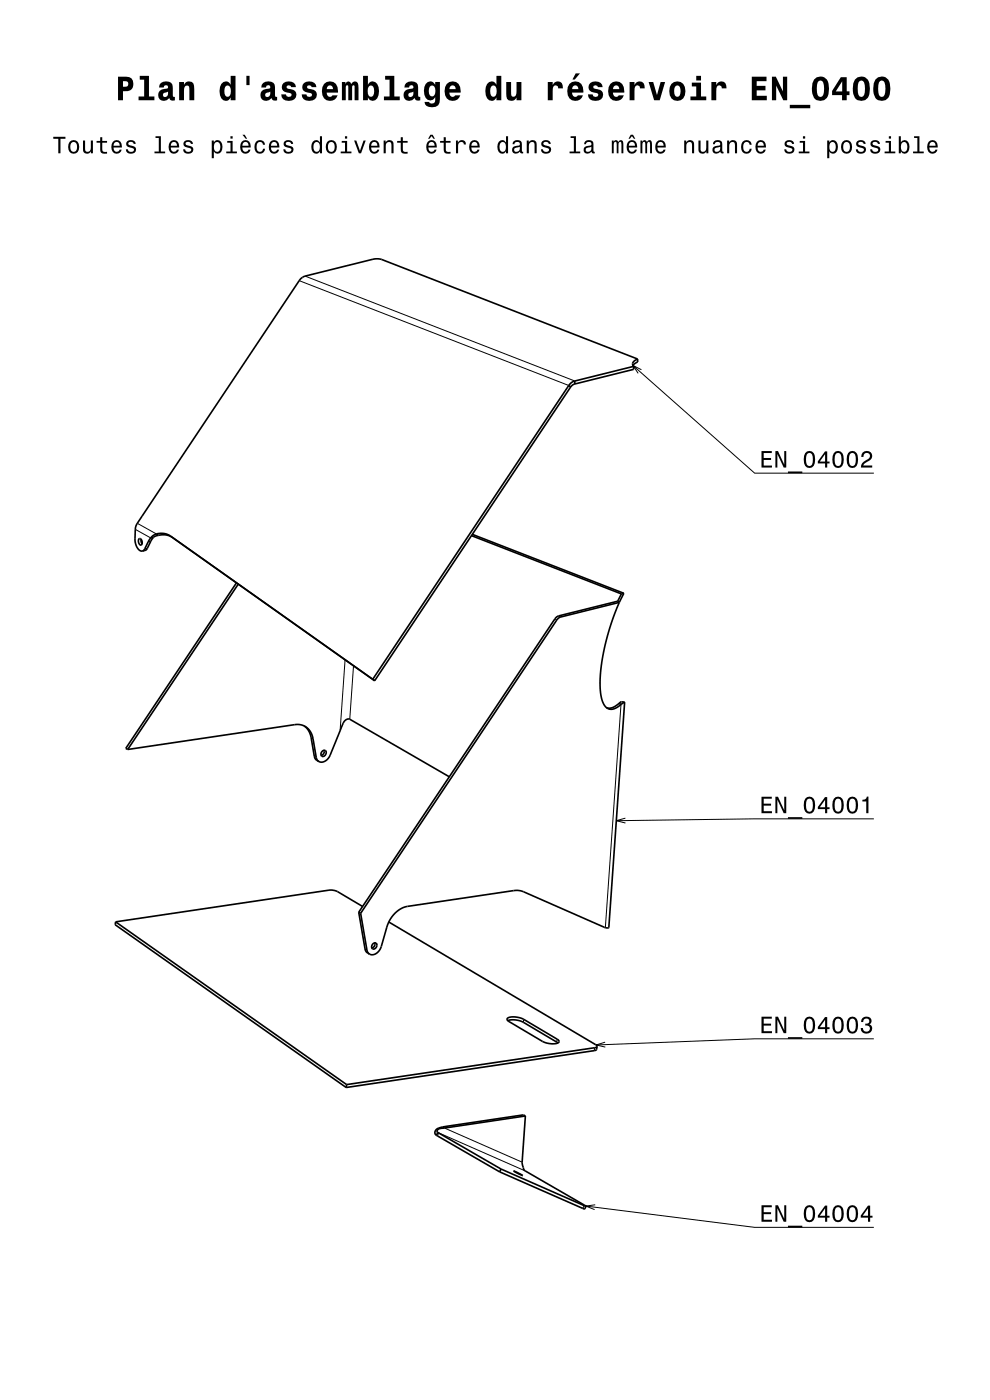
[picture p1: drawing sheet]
<svg xmlns="http://www.w3.org/2000/svg" width="210mm" height="297mm" viewBox="0 0 210 297" stroke-linecap="round" stroke-linejoin="round" font-family="sans-serif">
<g fill="none" stroke="#000" stroke-width=".35">
<path d="M134.4 77.7l-12.5 3.1M134.4 77.7v.7l-12.5 3.1M135.3 76.2l-54.5-21.2h-1.6l-14.7 3.6-1 .9-34.4 51.5-.4 1.2-.1 2.1a2.24 2.24 0 0 0 1.6 2.6M135.3 76.2a1.02 1.02 0 0 0-.9 1.5M135.3 76.2v.6l-1 .7M120.6 81.8l.5 .3M120.6 81.8l-41.5 62.3M121.1 82.1l-41.6 62.3M121.9 80.8a2.07 2.07 0 0 0-1.3 1M121.9 80.8v.7M121.9 81.5l-.8 .6M29.5 114.3l.1-.1a.85 .85 0 0 1 .3 1.4 .92 .92 0 0 1-.4-1.3z"/>
<path d="M29.9 114.4l.2 1M32 114.1l-1.4 2.5-.4 .3M32.5 114l-1.4 2.6-.9 .3M32.5 114l-.5 .1M33.2 113.3a3.6 3.6 0 0 1 2.9 .4l43 30.4M33.2 113.3l-.8 .4-.4 .4M33.2 113.3l.4 .3M33.6 113.6a3.6 3.6 0 0 1 3 .4l42.9 30.4M33.6 113.6l-1.1 .4M100 113.6l31.8 12.4M100.2 113.4l32.1 12.5M50.2 123.6l-23.5 35.2 .4 .2"/>
<path d="M50.5 123.9l-23.4 35.1M131.4 127.8l-12.5 3.1-.7 .5-41.7 62.4M131.4 127.8l-.4-.2-12.5 3.1-.7 .5-41.7 62.3M131.4 127.8l-1.8 4.5-1.2 4.4-.8 4.3-.3 4.1 .3 3.1 .4 1.1 .5 .7 .7 .4h.8l.8-.3 .9-.7M131.8 126l-.8 1.6M132.3 125.9l-.9 1.9M132.3 125.9l-.5 .1M27.1 159l35.4-5.3a3.3 3.3 0 0 1 3.9 3l.7 4.2 .5 .7M64.5 154a3.7 3.7 0 0 1 1.5 2.5l.7 4.1 .3 .5 .6 .5M68.3 159.5a.51 .51 0 0 1 .7-.3 .51 .51 0 0 1 .1 .8 .57 .57 0 0 1-.8 .4 .57 .57 0 0 1 0-.9zM68.8 159.2l-.1 .7-.6 .4M79.1 144.1l.4 .3"/>
<path d="M131.3 149.2l-1.5 .9h-1.1M131.3 149.2l.4 .2M132.5 149l-3.4 47.8-.9-.1-17.1-7.5-1.1-.3h-1l-22.5 3.4a6.1 6.1 0 0 0-4.4 4.4l-1.2 4.1a2.01 2.01 0 0 1-2.5 1.6M132.5 149l-.8 .4M132.5 149l-.7-.1-.5 .3M67.6 161.6a1.91 1.91 0 0 0 2.4-1.4l2.8-6.8a1.12 1.12 0 0 1 1.4-.8l21.1 12.2M24.5 195.6l49 34.5M24.5 195.6l-.1 .6 49 34.5M76.1 193.5l1.4 8 .3 .5 .6 .4M76.1 193.5l.4 .3M76.5 193.8l1.3 7.7 .2 .6 .4 .3M76.9 192.3l-5.4-3.2-1.4-.3-45.6 6.8"/>
<path d="M82.5 195.6l43.9 26 .3 .4M79 200.3a.54 .54 0 0 1 .9-.1 .54 .54 0 0 1-.1 .8 .51 .51 0 0 1-.8 .3 .51 .51 0 0 1-.1-.8zM79.5 200l-.1 .7-.5 .4M107.7 216a4.1 4.1 0 0 1 3.4 .2l7.1 4.3a.49 .49 0 0 1 .4 .6 .49 .49 0 0 1-.7 .3h-1.4l-1.3-.4-7.2-4.3a.45 .45 0 0 1-.3-.7zM107.7 216.5a4.5 4.5 0 0 1 3.3 .4l7.3 4.4M73.5 230.1l-.1 .6M93.9 239.1h-.3a1.22 1.22 0 0 0-1.3 1.5l.3 .2M93.9 239.1l.4 .2M94.3 239.3h-.3a.93 .93 0 0 0-1.2 .9h.1M111.4 236.7l-.6 9.8 .4 1.7 13.1 7.7M111.4 236.7l-.4-.2-17.1 2.6M111.4 236.7l-17.1 2.6"/>
<path d="M126.7 222l-.6 .3-52.6 7.8M126.7 222l-.2 .7-.4 .2-52.7 7.8M92.6 240.8l13.4 7.8M92.9 240.2l13.4 7.8M92.9 240.2l-.3 .6M106 248.6l17.8 7.8 .2 .1 .3-.6M106.3 248l18 7.9M106.3 248l-.3 .6M109 248.4l1.9 1z"/>
</g>
<g fill="none" stroke="#000" stroke-width=".21">
<path d="M63.5 59.5l57.1 22.3M64.7 58.6l57.2 22.2M134.3 77.5l25.8 22.9h25.3M136.1 78.4l-1.8-.9 1.1 1.7M28.7 112.3l3.3 1.8M29.1 111l4.1 2.3M31.3 116.3l-.6 .1M32 114.8l-.6 .2M36.1 113.7l.5 .3M73.2 140l-1.1 15M117.7 131.3l.4 .2M118.5 130.7l.4 .2"/>
<path d="M66 156.5l.4 .2M75 141.2l-.8 11.4M131.7 149.4l-3.3 47.4M66.7 160.4l.4 .3M132.7 173.6l-2 .5 2 .5M185.4 173.7h-25.3l-29.4 .4M77.4 201.3l.4 .2M111.1 216.2l-.1 .7M93 239.3l.5 .1M94.3 239.3l16.5 7.2M118.2 220.5l-.1 .6M126.1 222.3v.6"/>
<path d="M128.4 221.1l-1.9 .6 1.9 .4M185.4 220.4h-25.3l-33.6 1.3M92.9 240.2l18.5 8.2M93.1 240.4l-.3 .6M123.9 255.8l-.3 .6M124.3 255.9l35.8 4.5h25.3M126.3 255.6l-2 .3 1.8 .7"/>
</g>
<g fill="#000">
<path d="M25 16.3v5h1.1v-2a1.64 1.64 0 0 0 2.1-.8 1.64 1.64 0 0 0-.8-2.1zM26.1 17.2a.94 .94 0 0 1 1.1 .3 .61 .61 0 0 1-.1 .7 .61 .61 0 0 1-.6 .2h-.4zM29.6 16.1v.8h1v3.6h-1.2v.8h3.4v-.8h-1.2v-4.4zM34.1 17.6l-.3 .4-.1 .6h1l.1-.4 .4-.1 .3 .1 .2 .3-.1 .2-.4 .1a1.3 1.3 0 0 0-1.6 .8 1.3 1.3 0 0 0 .6 1.6 1.3 1.3 0 0 0 1.7-.4 .75 .75 0 0 0 1.2 .5v-.8h-.4a4.3 4.3 0 0 0-.4-2.9 1.99 1.99 0 0 0-2.2 0zM34.6 19.8l1-.4a.85 .85 0 0 1-.7 1.2l-.2-.1zM38 17.4v3.9h1l.1-2.5 .3-.6 .3-.1 .3 .1 .2 .5v2.6h1v-2.4l-.2-1.2a1.16 1.16 0 0 0-2 .3v-.6zM46.9 17.8a2.91 2.91 0 0 0 .5 3.5 1.07 1.07 0 0 0 1.5-.6v.6h1.1v-5.2h-1.1v1.9a1.09 1.09 0 0 0-.9-.7 1.09 1.09 0 0 0-1.1 .5zM48 18.2l.3-.1a1.42 1.42 0 0 1 .3 2.4h-.3a1.43 1.43 0 0 1-.3-2.3zM52.3 16.1v2h.6v-2zM55.8 17.6l-.3 .4-.1 .6h1l.1-.4 .4-.1 .3 .1 .1 .3v.2l-.4 .1a1.3 1.3 0 0 0-1.6 .8 1.3 1.3 0 0 0 .6 1.6 1.3 1.3 0 0 0 1.7-.4 .75 .75 0 0 0 1.2 .5v-.8h-.4a4.3 4.3 0 0 0-.4-2.9 1.99 1.99 0 0 0-2.2 0zM56.3 19.8l1-.4a.85 .85 0 0 1-.7 1.2l-.3-.1zM60.2 17.6a1.15 1.15 0 0 0-.4 1.3 1.15 1.15 0 0 0 1.1 .7l.9 .3 .1 .2-.2 .3-.4 .2-.5-.2-.2-.4h-.9a1.67 1.67 0 0 0 1.3 1.5 1.67 1.67 0 0 0 1.8-.9 1.18 1.18 0 0 0-1.1-1.7l-.8-.2-.1-.2 .1-.3 .3-.1 .4 .1 .2 .3h1a1.45 1.45 0 0 0-2.2-1.1zM64.5 17.6a1.15 1.15 0 0 0-.3 1.3 1.15 1.15 0 0 0 1 .7l.9 .3 .1 .2-.1 .3-.5 .2-.4-.2-.2-.4h-1a1.67 1.67 0 0 0 1.3 1.5 1.67 1.67 0 0 0 1.8-.9 1.18 1.18 0 0 0-1.1-1.7l-.8-.2-.1-.2 .1-.3 .4-.1 .4 .1 .1 .3h1a1.45 1.45 0 0 0-2.2-1.1zM68.7 17.8a2.17 2.17 0 0 0 1.3 3.6 1.57 1.57 0 0 0 1.6-1.2h-1.1a.63 .63 0 0 1-.6 .4 .63 .63 0 0 1-.5-.6l-.1-.4h2.4a1.79 1.79 0 0 0-.8-2 1.79 1.79 0 0 0-2.2 .2zM69.5 18.3a.66 .66 0 0 1 .8-.1 .66 .66 0 0 1 .3 .7h-1.3zM72.5 17.4v3.9h.8v-2.9l.1-.2 .3-.1 .2 .2v3h.8v-2.9l.1-.2 .2-.1 .2 .2v3h.8v-2.7l-.1-1-.2-.2-.4-.1-.5 .1-.3 .4-.2-.4-.4-.1-.4 .1-.2 .4v-.4zM77 16.1v5.2h1v-.6a1.08 1.08 0 0 0 1 .7 1.08 1.08 0 0 0 1-.5 2.88 2.88 0 0 0-.4-3.5 1.05 1.05 0 0 0-1.6 .6v-1.9zM78.2 18.4a.57 .57 0 0 1 1 0 1.45 1.45 0 0 1-.5 2.1 1.44 1.44 0 0 1-.5-2.1zM81.7 16.1v.8h.9v3.6h-1.2v.8h3.4v-.8h-1.2v-4.4zM86.2 17.6l-.3 .4-.1 .6h1l.1-.4 .4-.1 .3 .1 .1 .3v.2l-.4 .1a1.3 1.3 0 0 0-1.6 .8 1.3 1.3 0 0 0 .6 1.6 1.3 1.3 0 0 0 1.7-.4 .75 .75 0 0 0 1.1 .5v-.8h-.4a4.3 4.3 0 0 0-.4-2.9 1.99 1.99 0 0 0-2.1 0zM86.7 19.8l1-.4a.85 .85 0 0 1-.7 1.2l-.3-.1zM90.3 17.8a2.78 2.78 0 0 0 .4 3.4 1.13 1.13 0 0 0 1.6-.6v.6a.69 .69 0 0 1-.5 .8 .69 .69 0 0 1-.8-.4h-.9a1.02 1.02 0 0 0 .9 1.1 1.65 1.65 0 0 0 2.3-1.6v-3.7h-1v.6l-.4-.6a1.13 1.13 0 0 0-1.6 .4zM91.4 18.2a.65 .65 0 0 1 .9 .6 1.29 1.29 0 0 1-.7 1.7 1.34 1.34 0 0 1-.2-2.3zM94.8 17.8a2.17 2.17 0 0 0 1.2 3.6 1.57 1.57 0 0 0 1.6-1.2h-1a.63 .63 0 0 1-.7 .4 .63 .63 0 0 1-.5-.6l-.1-.4h2.4a1.79 1.79 0 0 0-.7-2 1.79 1.79 0 0 0-2.2 .2zM95.5 18.3a.66 .66 0 0 1 .8-.1 .66 .66 0 0 1 .4 .7h-1.4zM103.3 17.8a2.91 2.91 0 0 0 .5 3.5 1.07 1.07 0 0 0 1.5-.6v.6h1v-5.2h-1v1.9a1.09 1.09 0 0 0-.9-.7 1.09 1.09 0 0 0-1.1 .5zM104.4 18.2l.3-.1a1.42 1.42 0 0 1 .2 2.4h-.2a1.43 1.43 0 0 1-.3-2.3zM107.4 17.4v3l.2 .6a1.17 1.17 0 0 0 2-.3v.6h1v-3.9h-1l-.2 2.8a.54 .54 0 0 1-.9 .1l-.1-2.9zM116.2 17.4v3.9h1l.1-2.5 .3-.6 .3-.1 .4 .2 .1 .4h1a1.14 1.14 0 0 0-.7-1.4 1.14 1.14 0 0 0-1.5 .8v-.7zM122.1 15.6l-.7 1.3h.5l1.1-1.3zM120.8 17.8a2.17 2.17 0 0 0 1.2 3.6 1.57 1.57 0 0 0 1.7-1.2h-1.1a.63 .63 0 0 1-.7 .4 .63 .63 0 0 1-.5-.6l-.1-.4h2.4a1.79 1.79 0 0 0-.7-2 1.79 1.79 0 0 0-2.2 .2zM121.6 18.3a.66 .66 0 0 1 .7-.1 .66 .66 0 0 1 .4 .7h-1.3zM125.2 17.6a1.15 1.15 0 0 0-.3 1.3 1.15 1.15 0 0 0 1 .7l.9 .3 .1 .2-.1 .3-.5 .2-.4-.2-.2-.4h-1a1.67 1.67 0 0 0 1.4 1.5 1.67 1.67 0 0 0 1.7-.9 1.18 1.18 0 0 0-1-1.7l-.9-.2-.1-.2 .2-.3 .3-.1 .4 .1 .1 .3h1a1.45 1.45 0 0 0-2.1-1.1zM129.5 17.8a2.17 2.17 0 0 0 1.2 3.6 1.57 1.57 0 0 0 1.6-1.2h-1a.63 .63 0 0 1-.7 .4 .63 .63 0 0 1-.5-.6l-.1-.4h2.4a1.79 1.79 0 0 0-.7-2 1.79 1.79 0 0 0-2.2 .2zM130.2 18.3a.66 .66 0 0 1 .8-.1 .66 .66 0 0 1 .4 .7h-1.4zM133.6 17.4v3.9h1v-2.5l.3-.6 .4-.1 .3 .2 .2 .4h1a1.14 1.14 0 0 0-.8-1.4 1.14 1.14 0 0 0-1.4 .8v-.7zM137.6 17.4l1.2 3.9h1.1l1.2-3.9h-1l-.7 2.8-.8-2.8zM142.4 17.8a2.54 2.54 0 0 0 .6 3.5 1.75 1.75 0 0 0 2.4-2 1.74 1.74 0 0 0-.9-1.8 1.74 1.74 0 0 0-2.1 .3zM143.4 18.2l.3-.1a1.46 1.46 0 0 1 .3 2.4h-.3a.95 .95 0 0 1-.7-1.2v-.5zM146.8 17.5v.8h.9v2.2h-1.2v.8h3.3v-.8h-1.1v-3zM147.7 16.1v1h1v-1zM150.9 17.4v3.9h1l.1-2.5 .3-.6 .3-.1 .4 .2 .1 .4h1a1.14 1.14 0 0 0-.7-1.4 1.14 1.14 0 0 0-1.5 .8v-.7zM159.5 16.3v5h3.2v-1h-2.2v-1.1h1.9v-1h-1.9v-1h2.1v-.9zM163.7 16.3v5h.9v-3.2l1.6 3.2h.8v-5h-.9v3.1l-1.5-3.1zM167.5 22.2v.8h4.4v-.8zM172.7 16.9a3.9 3.9 0 0 0 .2 4.1 1.73 1.73 0 0 0 2.8-1 3.2 3.2 0 0 0-.9-3.6 1.83 1.83 0 0 0-2.1 .5zM173.7 17.2l.3-.1 .4 .1a3.4 3.4 0 0 1 0 3.3h-.7a3.5 3.5 0 0 1 0-3.3zM178.4 16.4l-1.9 2.9v.9h2.1v1.1h1v-1.1h.6v-.8h-.6v-3zM178.7 17.2v2.2h-1.4zM181.4 16.9a3.9 3.9 0 0 0 .2 4.1 1.73 1.73 0 0 0 2.8-1 3.2 3.2 0 0 0-.9-3.6 1.83 1.83 0 0 0-2.1 .5zM182.4 17.2l.3-.1 .4 .1a3.4 3.4 0 0 1 0 3.3h-.8a3.5 3.5 0 0 1 .1-3.3zM185.7 16.9a3.9 3.9 0 0 0 .2 4.1 1.73 1.73 0 0 0 2.9-1 3.2 3.2 0 0 0-1-3.6 1.83 1.83 0 0 0-2.1 .5zM186.7 17.2l.3-.1 .4 .1a3.4 3.4 0 0 1 0 3.3h-.7a3.5 3.5 0 0 1 0-3.3z" fill-rule="evenodd"/>
<path d="M11.3 29v.4h1.1v3.1h.4v-3.1h1.1v-.4zM14.8 30.1a1.53 1.53 0 0 0 .8 2.5 1.48 1.48 0 0 0 1.2-1.4 1.48 1.48 0 0 0-1.2-1.5l-.5 .1zM15.1 30.4a.67 .67 0 0 1 .7-.3 .67 .67 0 0 1 .5 .6 1.11 1.11 0 0 1-.7 1.5 1.17 1.17 0 0 1-.5-1.8zM17.6 29.8v1.8a.89 .89 0 0 0 .6 1 .89 .89 0 0 0 1.1-.5v.4h.4v-2.7h-.4v1.6a.65 .65 0 0 1-.4 .7 .65 .65 0 0 1-.8-.3v-2zM21.3 29.1v.8h-.8v.4h.8v1.8a1.05 1.05 0 0 0 1.4 .5v-.4l-.9-.1-.1-.5v-1.3h1v-.4h-1v-.8zM23.9 30.1a1.54 1.54 0 0 0 .8 2.5 1.06 1.06 0 0 0 1.1-.9h-.4l-.2 .4-.4 .1a.76 .76 0 0 1-.7-.9h1.8a1.17 1.17 0 0 0-.5-1.4 1.17 1.17 0 0 0-1.5 .2zM24.3 30.3a.66 .66 0 0 1 .8-.1 .66 .66 0 0 1 .3 .7h-1.3zM27 29.9a.75 .75 0 0 0-.2 .9 .75 .75 0 0 0 .7 .5l.9 .3a.63 .63 0 0 1-.6 .7 .63 .63 0 0 1-.7-.6h-.4a1.07 1.07 0 0 0 1.2 .9 1.07 1.07 0 0 0 .9-1.2l-.4-.4-1.1-.3a.53 .53 0 0 1 .4-.7 .53 .53 0 0 1 .7 .5h.4a1.03 1.03 0 0 0-.7-.8 1.03 1.03 0 0 0-1.1 .2zM33 28.9v.4h.7v2.8h-.9v.4h2.2v-.4h-.9v-3.2zM36.1 30.1a1.54 1.54 0 0 0 .8 2.5 1.06 1.06 0 0 0 1.1-.9h-.5l-.2 .4-.4 .1a.75 .75 0 0 1-.7-.9h1.8a1.16 1.16 0 0 0-.5-1.4 1.16 1.16 0 0 0-1.4 .2zM36.4 30.3a.66 .66 0 0 1 .8-.1 .66 .66 0 0 1 .3 .7h-1.3zM39.2 29.9a.75 .75 0 0 0-.3 .9 .75 .75 0 0 0 .8 .5l.8 .3a.63 .63 0 0 1-.6 .7 .63 .63 0 0 1-.6-.6h-.5a1.07 1.07 0 0 0 1.2 .9 1.07 1.07 0 0 0 1-1.2l-.5-.4-1-.3a.54 .54 0 0 1 .4-.7 .54 .54 0 0 1 .6 .5h.4a1.03 1.03 0 0 0-.7-.8 1.03 1.03 0 0 0-1 .2zM44.9 29.8v3.8h.5v-1.5a.93 .93 0 0 0 1 .5 .93 .93 0 0 0 .7-.8 1.51 1.51 0 0 0-1-2.1l-.4 .1-.3 .4v-.4zM45.6 30.4a.63 .63 0 0 1 .6-.3 .63 .63 0 0 1 .5 .6 1.13 1.13 0 0 1-.6 1.5 1.18 1.18 0 0 1-.5-1.8zM48.2 29.9v.4h.7v1.8h-.9v.4h2.3v-.4h-1v-2.2zM48.9 28.9v.5h.5v-.5zM51.4 28.6l.7 .8h.3l-.5-.8zM51.3 30.1a1.54 1.54 0 0 0 .7 2.5 1.06 1.06 0 0 0 1.1-.9h-.4l-.2 .4-.4 .1a.75 .75 0 0 1-.7-.9h1.8a1.16 1.16 0 0 0-.5-1.4 1.16 1.16 0 0 0-1.4 .2zM51.6 30.3a.66 .66 0 0 1 .8-.1 .66 .66 0 0 1 .3 .7h-1.3zM54.3 30.1a1.53 1.53 0 0 0 .8 2.5 1.05 1.05 0 0 0 1.1-1h-.4a.67 .67 0 0 1-.6 .6 .67 .67 0 0 1-.7-.6 1.12 1.12 0 0 1 .6-1.5 .6 .6 0 0 1 .7 .6h.4a1.09 1.09 0 0 0-.7-1 1.09 1.09 0 0 0-1.2 .4zM57.3 30.1a1.54 1.54 0 0 0 .8 2.5 1.05 1.05 0 0 0 1.1-.9h-.4l-.3 .4-.3 .1a.75 .75 0 0 1-.7-.9h1.8a1.16 1.16 0 0 0-.5-1.4 1.16 1.16 0 0 0-1.5 .2zM57.7 30.3a.66 .66 0 0 1 .8-.1 .66 .66 0 0 1 .3 .7h-1.3zM60.4 29.9a.75 .75 0 0 0-.2 .9 .75 .75 0 0 0 .7 .5l.9 .3a.63 .63 0 0 1-.6 .7 .63 .63 0 0 1-.7-.6h-.4a1.07 1.07 0 0 0 1.2 .9 1.07 1.07 0 0 0 .9-1.2l-.4-.4-1.1-.3a.54 .54 0 0 1 .4-.7 .54 .54 0 0 1 .7 .5h.4a1.03 1.03 0 0 0-.7-.8 1.03 1.03 0 0 0-1.1 .2zM66.3 30.1a1.57 1.57 0 0 0 .8 2.5l.4-.1 .4-.4v.4h.4v-3.6h-.4v1.3a.89 .89 0 0 0-1.6-.1zM66.7 30.4a.62 .62 0 0 1 .7-.3 .62 .62 0 0 1 .4 .6 1.11 1.11 0 0 1-.6 1.5 1.19 1.19 0 0 1-.5-1.8zM69.4 30.1a1.53 1.53 0 0 0 .9 2.5 1.48 1.48 0 0 0 1.2-1.4 1.48 1.48 0 0 0-1.2-1.5l-.5 .1zM69.7 30.4a.67 .67 0 0 1 .8-.3 .67 .67 0 0 1 .4 .6 1.11 1.11 0 0 1-.6 1.5 1.17 1.17 0 0 1-.6-1.8zM72.5 29.9v.4h.7v1.8h-.9v.4h2.2v-.4h-.9v-2.2zM73.2 28.9v.5h.4v-.5zM75.1 29.8l1 2.7h.5l1-2.7h-.5l-.7 2.2-.8-2.2zM78.6 30.1a1.54 1.54 0 0 0 .8 2.5 1.06 1.06 0 0 0 1.1-.9h-.5l-.2 .4-.4 .1a.76 .76 0 0 1-.7-.9h1.8a1.17 1.17 0 0 0-.5-1.4 1.17 1.17 0 0 0-1.4 .2zM78.9 30.3a.66 .66 0 0 1 .8-.1 .66 .66 0 0 1 .3 .7h-1.3zM81.4 29.8v2.7h.4v-1.5a.63 .63 0 0 1 .4-.8 .63 .63 0 0 1 .8 .3v2h.5v-1.8a.89 .89 0 0 0-.6-.9 .89 .89 0 0 0-1.1 .4v-.4zM85 29.1v.8h-.8v.4h.8v1.8a1.04 1.04 0 0 0 1.5 .5v-.4a.68 .68 0 0 1-1-.3v-1.6h1v-.4h-1v-.8zM91.3 28.6l-.5 .8h.3l.4-.5 .5 .5h.3l-.5-.8zM90.7 30.1a1.54 1.54 0 0 0 .8 2.5 1.06 1.06 0 0 0 1.1-.9h-.4l-.3 .4-.3 .1a.75 .75 0 0 1-.7-.9h1.8a1.17 1.17 0 0 0-.5-1.4 1.17 1.17 0 0 0-1.5 .2zM91.1 30.3a.66 .66 0 0 1 .8-.1 .66 .66 0 0 1 .3 .7h-1.3zM94.1 29.1v.8h-.7v.4h.7v1.8a1.04 1.04 0 0 0 1.5 .5v-.4a.68 .68 0 0 1-1-.3v-1.6h1v-.4h-1v-.8zM96.7 29.8v2.7h.5v-1.5a.66 .66 0 0 1 .3-.8 .66 .66 0 0 1 .9 .2v.3h.4a.89 .89 0 0 0-.7-1 .89 .89 0 0 0-1 .6v-.5zM99.8 30.1a1.54 1.54 0 0 0 .8 2.5 1.06 1.06 0 0 0 1.1-.9h-.4l-.2 .4-.4 .1a.75 .75 0 0 1-.7-.9h1.8a1.17 1.17 0 0 0-.5-1.4 1.17 1.17 0 0 0-1.5 .2zM100.2 30.3a.66 .66 0 0 1 .8-.1 .66 .66 0 0 1 .3 .7h-1.3zM105.8 30.1a1.57 1.57 0 0 0 .8 2.5l.4-.1 .3-.4v.4h.5v-3.6h-.5v1.3a.89 .89 0 0 0-1.5-.1zM106.1 30.4a.62 .62 0 0 1 .7-.3 .62 .62 0 0 1 .5 .6 1.11 1.11 0 0 1-.7 1.5 1.19 1.19 0 0 1-.5-1.8zM109 29.9l-.3 .7h.4a.55 .55 0 0 1 .7-.5 .55 .55 0 0 1 .4 .7l-.2 .1a1.14 1.14 0 0 0-1.4 .9 .73 .73 0 0 0 .8 .8l.5-.1 .4-.3 .1 .3h.6v-.3l-.3-.1v-1.6a1.02 1.02 0 0 0-1.7-.6zM109.2 31.5l1.1-.4a.77 .77 0 0 1-.2 .9 .77 .77 0 0 1-.9 .1zM111.7 29.8v2.7h.5v-1.5a.63 .63 0 0 1 .4-.8 .63 .63 0 0 1 .8 .3v2h.4v-1.8a.89 .89 0 0 0-.6-.9 .89 .89 0 0 0-1 .4v-.4zM115.1 29.9a.75 .75 0 0 0-.3 .9 .75 .75 0 0 0 .8 .5l.8 .3a.63 .63 0 0 1-.6 .7 .63 .63 0 0 1-.6-.6h-.5a1.07 1.07 0 0 0 1.2 .9 1.07 1.07 0 0 0 1-1.2l-.5-.4-1-.3a.54 .54 0 0 1 .4-.7 .54 .54 0 0 1 .6 .5h.4a1.03 1.03 0 0 0-.7-.8 1.03 1.03 0 0 0-1 .2zM121 28.9v.4h.7v2.8h-.9v.4h2.3v-.4h-.9v-3.2zM124.2 29.9l-.3 .7h.4a.55 .55 0 0 1 .7-.5 .55 .55 0 0 1 .4 .7l-.2 .1a1.14 1.14 0 0 0-1.4 .9 .73 .73 0 0 0 .8 .8l.5-.1 .4-.3 .1 .3h.6v-.3l-.3-.1v-1.6a1.02 1.02 0 0 0-1.7-.6zM124.3 31.5l1.1-.4a.77 .77 0 0 1-.2 .9 .77 .77 0 0 1-.8 .1zM129.8 29.8v2.7h.4v-2.1l.2-.3h.3l.1 .3v2.1h.4v-2.1l.4-.3 .2 .1v.4v1.9h.4v-1.9a.69 .69 0 0 0-.5-.9l-.5 .4-.2-.3-.3-.1-.5 .4v-.3zM133.8 28.6l-.5 .8h.3l.4-.5 .5 .5h.3l-.5-.8zM133.2 30.1a1.54 1.54 0 0 0 .8 2.5 1.06 1.06 0 0 0 1.1-.9h-.4l-.3 .4-.3 .1a.76 .76 0 0 1-.7-.9h1.8a1.16 1.16 0 0 0-.5-1.4 1.16 1.16 0 0 0-1.5 .2zM133.6 30.3a.66 .66 0 0 1 .8-.1 .66 .66 0 0 1 .3 .7h-1.3zM135.9 29.8v2.7h.4v-1.8l.2-.6h.2l.2 .3v2.1h.4v-2.1l.3-.3 .2 .1 .1 .4v1.9h.4v-1.9a.7 .7 0 0 0-.5-.9l-.6 .4-.2-.3-.3-.1-.5 .4v-.3zM139.3 30.1a1.54 1.54 0 0 0 .8 2.5 1.06 1.06 0 0 0 1.1-.9h-.5l-.2 .4-.4 .1a.76 .76 0 0 1-.7-.9h1.8a1.17 1.17 0 0 0-.5-1.4 1.17 1.17 0 0 0-1.4 .2zM139.6 30.3a.66 .66 0 0 1 .8-.1 .66 .66 0 0 1 .4 .7h-1.4zM145.1 29.8v2.7h.5v-1.5a.64 .64 0 0 1 .4-.8 .64 .64 0 0 1 .8 .3v2h.4v-1.8a.89 .89 0 0 0-.6-.9 .89 .89 0 0 0-1 .4v-.4zM148.2 29.8v1.8a.89 .89 0 0 0 .6 1 .89 .89 0 0 0 1-.5v.4h.5v-2.7h-.5v1.6a.65 .65 0 0 1-.4 .7 .65 .65 0 0 1-.8-.3v-2zM151.5 29.9l-.3 .7h.4a.55 .55 0 0 1 .7-.5 .55 .55 0 0 1 .4 .7l-.2 .1a1 1 0 0 0-1.1 .2 1 1 0 0 0-.2 1 .94 .94 0 0 0 1.6 .1l.1 .3h.6v-.3l-.3-.1v-1.6a1.02 1.02 0 0 0-.7-.8 1.02 1.02 0 0 0-1 .2zM151.7 31.5l1.1-.4a.77 .77 0 0 1-.2 .9 .77 .77 0 0 1-.9 .1l-.1-.3zM154.2 29.8v2.7h.5v-1.5a.64 .64 0 0 1 .4-.8 .64 .64 0 0 1 .8 .3v2h.4v-1.8a.89 .89 0 0 0-.6-.9 .89 .89 0 0 0-1 .4v-.4zM157.5 30.1a1.53 1.53 0 0 0 .8 2.5 1.06 1.06 0 0 0 1.1-1h-.4a.67 .67 0 0 1-.6 .6 .67 .67 0 0 1-.7-.6 1.12 1.12 0 0 1 .7-1.5 .6 .6 0 0 1 .6 .6h.4a1.09 1.09 0 0 0-.7-1 1.09 1.09 0 0 0-1.2 .4zM160.5 30.1a1.54 1.54 0 0 0 .8 2.5 1.06 1.06 0 0 0 1.1-.9h-.4l-.2 .4-.4 .1a.75 .75 0 0 1-.7-.9h1.8a1.17 1.17 0 0 0-.5-1.4 1.17 1.17 0 0 0-1.5 .2zM160.9 30.3a.66 .66 0 0 1 .8-.1 .66 .66 0 0 1 .3 .7h-1.3zM166.7 29.9a.75 .75 0 0 0-.2 .9 .75 .75 0 0 0 .7 .5l.9 .3a.63 .63 0 0 1-.7 .7 .63 .63 0 0 1-.6-.6h-.4a1.07 1.07 0 0 0 1.1 .9 1.07 1.07 0 0 0 1-1.2l-.4-.4-1.1-.3a.54 .54 0 0 1 .4-.7 .54 .54 0 0 1 .6 .5h.4a1.03 1.03 0 0 0-.7-.8 1.03 1.03 0 0 0-1 .2zM169.6 29.9v.4h.7v1.8h-.9v.4h2.3v-.4h-.9v-2.2zM170.3 28.9v.5h.5v-.5zM175.5 29.8v3.8h.4v-1.5a.93 .93 0 0 0 1 .5 .93 .93 0 0 0 .8-.8 1.51 1.51 0 0 0-1-2.1l-.5 .1-.3 .4v-.4zM176.1 30.4a.63 .63 0 0 1 .7-.3 .63 .63 0 0 1 .4 .6 1.13 1.13 0 0 1-.6 1.5 1.18 1.18 0 0 1-.5-1.8zM178.7 30.1a1.53 1.53 0 0 0 .9 2.5 1.48 1.48 0 0 0 1.1-1.4 1.48 1.48 0 0 0-1.1-1.5l-.5 .1zM179 30.4a.67 .67 0 0 1 .8-.3 .67 .67 0 0 1 .4 .6 1.11 1.11 0 0 1-.6 1.5 1.17 1.17 0 0 1-.6-1.8zM181.9 29.9a.75 .75 0 0 0-.3 .9 .75 .75 0 0 0 .8 .5l.8 .3a.63 .63 0 0 1-.6 .7 .63 .63 0 0 1-.6-.6h-.5a1.07 1.07 0 0 0 1.2 .9 1.07 1.07 0 0 0 .9-1.2l-.4-.4-1.1-.3a.54 .54 0 0 1 .5-.7 .54 .54 0 0 1 .6 .5h.4a1.03 1.03 0 0 0-.7-.8 1.03 1.03 0 0 0-1 .2zM184.9 29.9a.75 .75 0 0 0-.2 .9 .75 .75 0 0 0 .7 .5l.9 .3a.63 .63 0 0 1-.6 .7 .63 .63 0 0 1-.7-.6h-.4a1.07 1.07 0 0 0 1.2 .9 1.07 1.07 0 0 0 .9-1.2l-.4-.4-1.1-.3a.54 .54 0 0 1 .4-.7 .54 .54 0 0 1 .6 .5h.5a1.03 1.03 0 0 0-.7-.8 1.03 1.03 0 0 0-1.1 .2zM187.9 29.9v.4h.7v1.8h-1v.4h2.3v-.4h-.9v-2.2zM188.5 28.9v.5h.5v-.5zM190.7 28.9v3.6h.4v-.4a.92 .92 0 0 0 1 .5 .92 .92 0 0 0 .7-.8 1.5 1.5 0 0 0-.9-2.1l-.5 .1-.3 .4v-1.3zM191.3 30.4a.63 .63 0 0 1 .7-.3 .63 .63 0 0 1 .4 .6 1.13 1.13 0 0 1-.6 1.5 1.18 1.18 0 0 1-.5-1.8zM193.9 28.9v.4h.7v2.8h-.9v.4h2.2v-.4h-.9v-3.2zM197 30.1a1.54 1.54 0 0 0 .8 2.5 1.05 1.05 0 0 0 1.1-.9h-.5l-.2 .4-.4 .1a.75 .75 0 0 1-.7-.9h1.8a1.16 1.16 0 0 0-.5-1.4 1.16 1.16 0 0 0-1.4 .2zM197.3 30.3a.66 .66 0 0 1 .8-.1 .66 .66 0 0 1 .4 .7h-1.4z" fill-rule="evenodd"/>
<path d="M161.5 95.7v3.5h2.3v-.4h-1.8v-1.2h1.6v-.4h-1.6v-1.1h1.7v-.4zM164.5 95.7v3.5h.4v-2.9l1.3 2.9h.6v-3.5h-.4v2.9l-1.4-2.9zM167.1 100v.4h3.1v-.4zM170.8 96.1a2.68 2.68 0 0 0 .4 3.1 1.14 1.14 0 0 0 1.6-.9 2.31 2.31 0 0 0-.6-2.5l-.5-.1-.5 .1zM171.4 96.2h.6a2.38 2.38 0 0 1 0 2.6h-.6a2.37 2.37 0 0 1 0-2.6zM175 95.8l-1.5 2.1v.4h1.5v.9h.5v-.9h.5v-.4h-.5v-2.1zM175 96.3v1.6h-1.1zM176.9 96.1a2.67 2.67 0 0 0 .3 3.1 1.14 1.14 0 0 0 1.7-.9 2.31 2.31 0 0 0-.6-2.5l-.5-.1-.6 .1zM177.4 96.2h.7a2.38 2.38 0 0 1 0 2.6h-.7a2.37 2.37 0 0 1 0-2.6zM179.9 96.1a2.68 2.68 0 0 0 .4 3.1 1.14 1.14 0 0 0 1.6-.9 2.31 2.31 0 0 0-.6-2.5l-.5-.1-.5 .1zM180.5 96.2h.6a2.38 2.38 0 0 1 0 2.6h-.6a2.38 2.38 0 0 1 0-2.6zM183 96l-.3 .9h.5a.71 .71 0 0 1 .5-.8 .71 .71 0 0 1 .8 .5 .71 .71 0 0 1-.5 .9 1.8 1.8 0 0 0-1.4 1.7h2.4v-.4h-1.9a2.2 2.2 0 0 1 1.5-1.2 1.13 1.13 0 0 0 .1-1.7 1.13 1.13 0 0 0-1.7 .1z" fill-rule="evenodd"/>
<path d="M161.5 169v3.5h2.3v-.4h-1.8v-1.2h1.6v-.4h-1.6v-1.1h1.7v-.4zM164.5 169v3.5h.4v-2.8l1.3 2.8h.6v-3.5h-.4v2.9l-1.4-2.9zM167.1 173.4v.3h3.1v-.3zM170.8 169.5a2.68 2.68 0 0 0 .4 3 1.14 1.14 0 0 0 1.6-.9 2.3 2.3 0 0 0-.6-2.5l-.5-.1-.5 .1zM171.4 169.5h.6a2.38 2.38 0 0 1 0 2.6h-.6a2.37 2.37 0 0 1 0-2.6zM175 169.1l-1.5 2.1v.5h1.5v.8h.5v-.8h.5v-.5h-.5v-2.1zM175 169.7v1.5h-1.1zM176.9 169.5a2.67 2.67 0 0 0 .3 3 1.14 1.14 0 0 0 1.7-.9 2.3 2.3 0 0 0-.6-2.5l-.5-.1-.6 .1zM177.4 169.5h.7a2.38 2.38 0 0 1 0 2.6h-.7a2.37 2.37 0 0 1 0-2.6zM179.9 169.5a2.68 2.68 0 0 0 .4 3 1.14 1.14 0 0 0 1.6-.9 2.3 2.3 0 0 0-.6-2.5l-.5-.1-.5 .1zM180.5 169.5h.6a2.38 2.38 0 0 1 0 2.6h-.6a2.38 2.38 0 0 1 0-2.6zM182.9 169.7v.3h.9v2.5h.4v-3.5h-.3a.77 .77 0 0 1-1 .7z" fill-rule="evenodd"/>
<path d="M161.5 215.7v3.5h2.3v-.4h-1.8v-1.2h1.6v-.4h-1.6v-1.1h1.7v-.4zM164.5 215.7v3.5h.4v-2.9l1.3 2.9h.6v-3.5h-.4v2.9l-1.4-2.9zM167.1 220v.4h3.1v-.4zM170.8 216.1a2.68 2.68 0 0 0 .4 3.1 1.14 1.14 0 0 0 1.6-.9 2.31 2.31 0 0 0-.6-2.5l-.5-.1-.5 .1zM171.4 216.2h.6a2.38 2.38 0 0 1 0 2.6h-.6a2.37 2.37 0 0 1 0-2.6zM175 215.8l-1.5 2.1v.4h1.5v.9h.5v-.9h.5v-.4h-.5v-2.1zM175 216.3v1.6h-1.1zM176.9 216.1a2.67 2.67 0 0 0 .3 3.1 1.14 1.14 0 0 0 1.7-.9 2.31 2.31 0 0 0-.6-2.5l-.5-.1-.6 .1zM177.4 216.2h.7a2.38 2.38 0 0 1 0 2.6h-.7a2.37 2.37 0 0 1 0-2.6zM179.9 216.1a2.68 2.68 0 0 0 .4 3.1 1.13 1.13 0 0 0 1.6-.9 2.31 2.31 0 0 0-.6-2.5l-.5-.1-.5 .1zM180.5 216.2h.6a2.38 2.38 0 0 1 0 2.6h-.6a2.38 2.38 0 0 1 0-2.6zM183 216l-.3 .8h.4a.62 .62 0 0 1 .3-.7 .62 .62 0 0 1 .8 .2 .62 .62 0 0 1-.2 .8l-.5 .1v.4a.72 .72 0 0 1 1 .4 .72 .72 0 0 1-.5 .9 .72 .72 0 0 1-.9-.5l-.1-.3h-.4a1.18 1.18 0 0 0 1.5 1.2 1.18 1.18 0 0 0 .6-1.9l-.3-.1a.91 .91 0 0 0 .4-1.1 .91 .91 0 0 0-1-.5z" fill-rule="evenodd"/>
<path d="M161.5 255.7v3.5h2.3v-.4h-1.8v-1.2h1.6v-.4h-1.6v-1.1h1.7v-.4zM164.5 255.7v3.5h.4v-2.9l1.3 2.9h.6v-3.5h-.4v2.9l-1.4-2.9zM167.1 260v.4h3.1v-.4zM170.8 256.1a2.68 2.68 0 0 0 .4 3.1 1.14 1.14 0 0 0 1.6-.9 2.3 2.3 0 0 0-.6-2.5l-.5-.1-.5 .1zM171.4 256.2h.6a2.38 2.38 0 0 1 0 2.6h-.6a2.37 2.37 0 0 1 0-2.6zM175 255.8l-1.5 2.1v.4h1.5v.9h.5v-.9h.5v-.4h-.5v-2.1zM175 256.3v1.6h-1.1zM176.9 256.1a2.67 2.67 0 0 0 .3 3.1 1.14 1.14 0 0 0 1.7-.9 2.3 2.3 0 0 0-.6-2.5l-.5-.1-.6 .1zM177.4 256.2h.7a2.38 2.38 0 0 1 0 2.6h-.7a2.37 2.37 0 0 1 0-2.6zM179.9 256.1a2.68 2.68 0 0 0 .4 3.1 1.14 1.14 0 0 0 1.6-.9 2.3 2.3 0 0 0-.6-2.5l-.5-.1-.5 .1zM180.5 256.2h.6a2.38 2.38 0 0 1 0 2.6h-.6a2.38 2.38 0 0 1 0-2.6zM184.1 255.8l-1.5 2.1v.4h1.5v.9h.5v-.9h.5v-.4h-.5v-2.1zM184.1 256.3v1.6h-1.1z" fill-rule="evenodd"/>
</g>
</svg>
